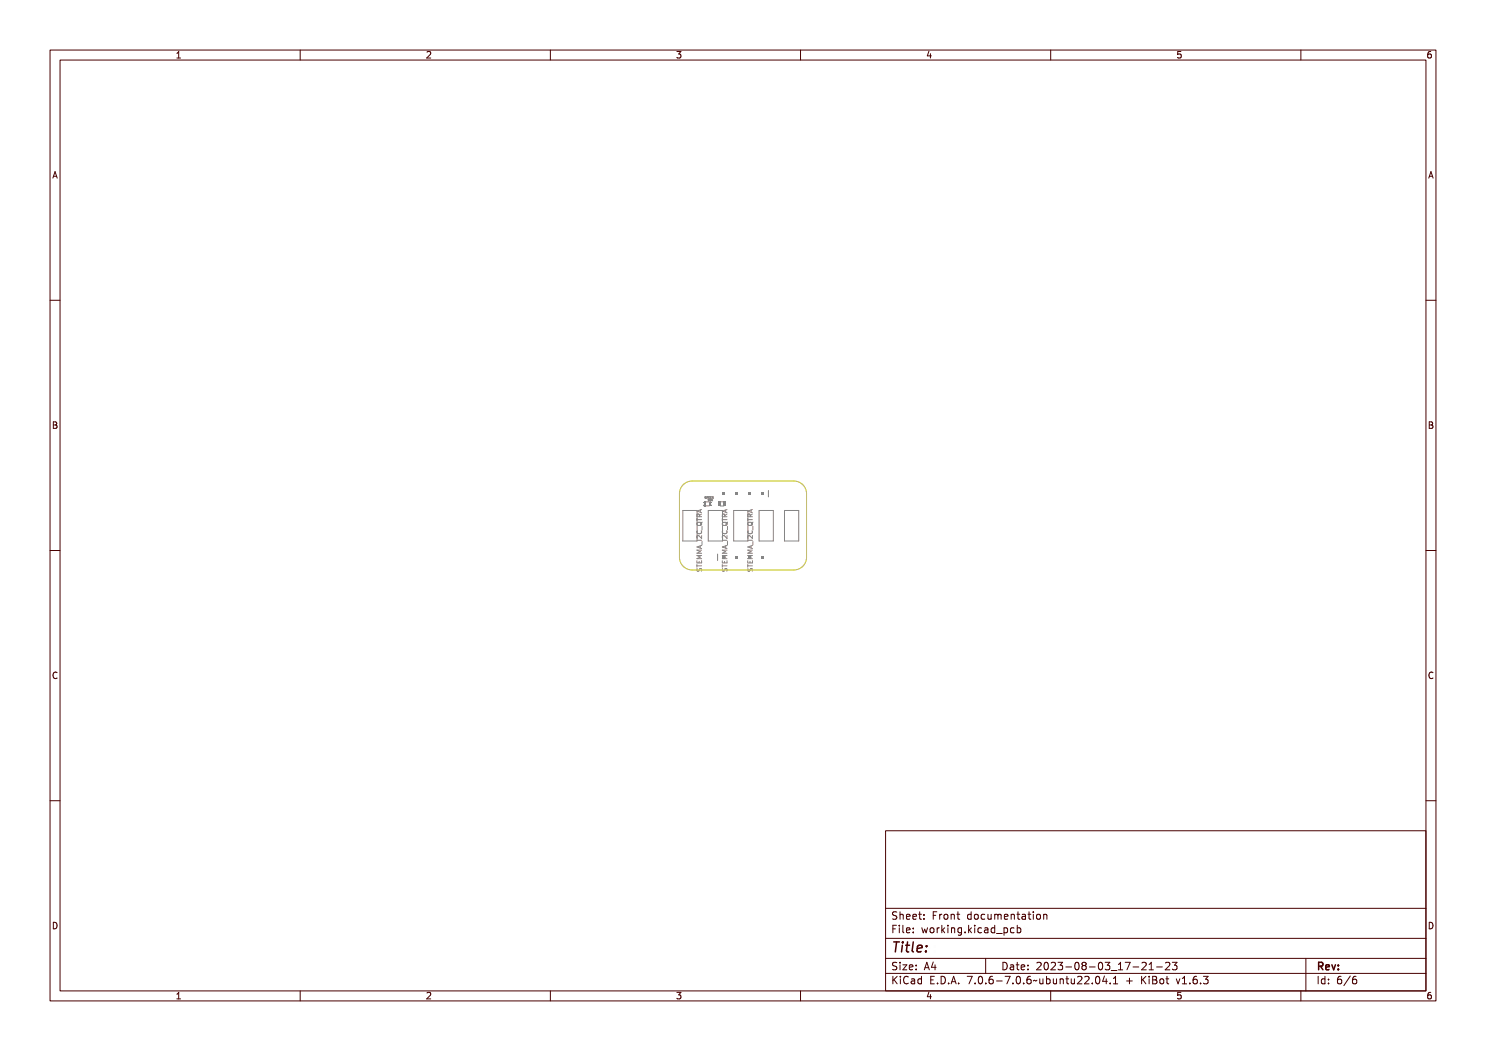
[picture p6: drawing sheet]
<svg xmlns="http://www.w3.org/2000/svg" width="297mm" height="210mm" viewBox="0 0 297 210" stroke-linecap="round" stroke-linejoin="round" font-family="sans-serif">
<defs><g id="words">
<text font-size="2.7" fill="#480000" x="178" y="190.3">Title:</text>
<g font-size="2" fill="#480000">
<text x="178" y="183.7">Sheet: Front documentation</text>
<text x="178" y="186.5">File: working.kicad_pcb</text>
<text x="178" y="193.9">Size: A4</text>
<text x="178" y="196.6">KiCad E.D.A. 7.0.6-7.0.6~ubuntu22.04.1 + KiBot v1.6.3</text>
<text x="200" y="193.9">Date: 2023-08-03_17-21-23</text>
<text x="263" y="196.6">Id: 6/6</text>
<text x="263" y="193.9">Rev:</text>
</g>
<g font-size="1.7" fill="#480000">
<text x="35" y="11.7">1</text>
<text x="85" y="11.7">2</text>
<text x="135" y="11.7">3</text>
<text x="185" y="11.7">4</text>
<text x="235" y="11.7">5</text>
<text x="285" y="11.7">6</text>
<text x="10.5" y="35.7">A</text>
<text x="285.5" y="35.7">A</text>
<text x="10.5" y="85.6">B</text>
<text x="285.5" y="85.6">B</text>
<text x="10.5" y="135.7">C</text>
<text x="285.5" y="135.7">C</text>
<text x="10.5" y="185.6">D</text>
<text x="285.5" y="185.6">D</text>
<text x="35" y="199.7">1</text>
<text x="85" y="199.7">2</text>
<text x="135" y="199.7">3</text>
<text x="185" y="199.7">4</text>
<text x="235" y="199.7">5</text>
<text x="285" y="199.7">6</text>
</g>
<g font-size=".5" fill="#848484">
<text x="141.2" y="99.6">GREEN</text>
<text x="141.6" y="100.1">10K</text>
</g>
</g></defs>
<g fill="none" stroke="#848484" stroke-width=".2">
<path d="M141 99.2l-.1 .2 .1 .2M141.2 99.3h.2l-.1 .1v.2l.1-.2v.2h-.2zM141.5 99.2l.2 .1 .1 .3-.2-.1-.1 .1zM141.5 99.8h.1M141.6 99.3l.1 .1zM141.7 99.8h.1l.1 .3h-.2zM141.8 99.2h.2l-.1 .1 .1 .1-.1 .2h.1h-.2zM142.1 99.8v.3zM142.1 99.2h.2l-.1 .1 .1 .1-.1 .2h.1h-.2zM142.3 99.8v.1l.2-.1-.1 .1 .1 .2-.1-.2-.1 .2zM142.4 99.2l.2 .3v-.3v.4l-.2-.3v.3zM136.5 102h2.8v6.1h-2.8z"/>
<path d="M139.3 104.6l.3-.2h.5l.1 .2v.3l-.3 .1-.5-.1-.1-.1M139.3 112v.5h.9v-.5M139.3 112.8v.5M139.3 113.1h.9M139.3 102.9l.2-.2 .2 .1 .1 .4M139.3 108h.9M139.3 107.4l.1 .1M139.3 103.8h.9M139.3 103.2h.9M139.3 113.6l.1 .5a.39 .39 0 0 0 .5-.5l.3 .1v.4M139.4 111.5l.1 .3h.8v.1h-.8l-.1 .3zM139.4 110.8h.1v.4h.2v-.4h.1v.4h.4v-.4h.1v.6h-.9z"/>
<path d="M139.4 110h.9v.1h-.8l.4 .2-.4 .3h.8v.1h-.9v-.2l.4-.1-.4-.2zM139.4 109.3h.9v.1h-.8l.4 .2-.4 .2h.8v.1h-.9v-.1l.4-.2-.4-.2zM139.4 108.8l.9-.3-.3 .2v.3l.3 .2-.9-.3zM139.4 107.1l.1 .2h.7l.1-.2v.5l-.1-.2h-.7l-.1 .2zM139.4 103.2l.1 .3h.8v.1h-.8l-.1 .3zM139.4 102l.9-.3-.3 .2v.3l.3 .2-.9-.3zM139.4 106.1l-.1 .1M139.4 112.4h.1l-.1 .1a.18 .18 0 0 0 .2 .3 .17 .17 0 0 0 .1-.2 .28 .28 0 0 1 .5-.2 .28 .28 0 0 1-.1 .5v-.1a.22 .22 0 0 0 .1-.3 .22 .22 0 0 0-.3 0 .22 .22 0 0 0-.1 .3 .3 .3 0 0 1-.4 0 .3 .3 0 0 1 0-.4zM139.4 105.5h.1a.32 .32 0 0 0 .3 .5 .32 .32 0 0 0 .3-.5h.1a.44 .44 0 0 1-.4 .6 .44 .44 0 0 1-.4-.6zM139.4 106.4l.3-.1 .5 .4v-.4h.1v.6l-.7-.5-.1 .1v.4h-.1zM139.4 102.6l.3-.1 .1 .2 .5-.3-.4 .5v.1h.4v.1h-.9zM139.5 104.1l.5-.1 .3 .2 .1-.1-.1 .2a.47 .47 0 0 1-.5 .3 .47 .47 0 0 1-.4-.4z"/>
<path d="M139.5 104.2a.41 .41 0 0 1 .4-.1 .41 .41 0 0 1 .3 .3 .41 .41 0 0 1-.4 .1 .41 .41 0 0 1-.3-.3zM139.5 108.8l.4-.1v.3zM139.5 102l.4-.1v.3zM139.5 102.7h.2l.1 .3h-.3zM139.7 112.2v.3M140 101.9v.4M140 109.1v.4M140.1 106.1a.45 .45 0 0 1-.2 .6 .45 .45 0 0 1-.6-.4M140.2 107v.6l-.5-.5-.2-.1-.2 .2M140.2 111h-.9l.7 .3-.7 .3h.9M140.2 109.9h-.9l.7 .3-.7 .4h.9M140.2 109l-.9 .3 .9 .3"/>
<path d="M140.2 102.7l-.4 .3M140.2 101.8l-.9 .3 .9 .3M140.3 105.2v.7M140.3 108.2v.7M140.3 104.3l-.3 .5M140.5 107.7l.1 .8zM140.5 104.7l.1 .7zM140.6 100.4l.3 .3-.3 .3M141 101.1h.7M141 100.3h.7M141.5 100.1h.2M142.2 100.4l-.3 .3 .3 .3"/>
<path d="M144.4 113.1h.9M144.4 112v.5h.9v-.5M144.4 108h.9M144.4 103.8h.9M144.4 103.6v.5M144.4 112.8v.5M144.4 113.6l.1 .5a.39 .39 0 0 0 .4-.5l.4 .1v.4M144.4 104.5l.3-.1h.5l.1 .4-.3 .2-.5-.1zM144.4 111.5l.1 .3h.8v.1h-.8l-.1 .3zM144.4 110.8h.1v.4h.3v-.4h.1v.4h.3v-.4h.1v.6h-.9zM144.4 110h.9v.1h-.8l.5 .2-.5 .3h.8v.1h-.9v-.2l.5-.1-.5-.2zM144.4 109.3h.9v.1h-.8l.5 .2-.5 .2h.8v.1h-.9v-.1l.5-.2-.5-.2z"/>
<path d="M144.4 108.8l.9-.3-.2 .2v.3l.2 .2-.9-.3zM144.4 107.1l.1 .2h.7l.1-.2v.5l-.1-.2h-.7l-.1 .2zM144.4 103.2l.1 .3h.8v.1h-.8l-.1 .3zM144.4 102l.9-.3-.2 .2v.3l.2 .2-.9-.3zM144.5 106.1a.42 .42 0 0 0 .3 .6 .42 .42 0 0 0 .4-.6M144.5 112.4h.1l-.1 .1a.18 .18 0 0 0 .2 .3 .17 .17 0 0 0 .1-.2 .28 .28 0 0 1 .5-.2 .28 .28 0 0 1-.1 .5v-.1a.22 .22 0 0 0 .1-.3 .22 .22 0 0 0-.4 0 .22 .22 0 0 0 0 .3 .3 .3 0 0 1-.4 0 .3 .3 0 0 1 0-.4zM144.5 105.5h.1a.32 .32 0 0 0 .3 .5 .32 .32 0 0 0 .3-.5h.1a.44 .44 0 0 1-.4 .6 .44 .44 0 0 1-.4-.6zM144.5 106.4l.3-.1 .4 .4v-.4h.1v.6l-.6-.5-.2 .1 .1 .4h-.1zM144.5 102.6l.3-.1 .1 .2 .4-.3-.3 .5v.1h.3v.1h-.9zM144.5 104.1l.6-.1 .2 .2 .2-.1-.1 .2a.47 .47 0 0 1-.6 .3 .47 .47 0 0 1-.4-.4zM144.5 104.2a.41 .41 0 0 1 .4-.1 .41 .41 0 0 1 .3 .3 .41 .41 0 0 1-.4 .1 .41 .41 0 0 1-.3-.3zM144.5 108.8l.5-.1v.3z"/>
<path d="M144.5 102l.5-.1v.3zM144.6 102.7h.2l.1 .3h-.4zM144.8 112.2v.3M144.9 103.2l-.1-.4h-.3l-.1 .4h.9M145 101.9v.4M145 109.1v.4M145.3 104.5l-.2 .3M145.3 111h-.9l.6 .3-.6 .3h.9M145.3 109.9h-.9l.6 .3-.6 .4h.9M145.3 107v.6l-.7-.6-.2 .2 .1 .3M145.3 109l-.9 .3 .9 .3M145.3 102.7l-.4 .3"/>
<path d="M145.3 101.8l-.9 .3 .9 .3M145.4 105.2v.7M145.4 108.2v.7M145.4 104.3l-.1 .2M145.6 107.7v.8zM145.6 104.7v.7zM149.4 113.1h1M149.4 112v.5h1v-.5M149.4 108h1M149.4 103.8h1M149.4 103.6v.5M149.4 112.8v.5"/>
<path d="M149.5 113.6v.5a.39 .39 0 0 0 .5-.5l.3 .1v.4M149.5 104.5l.3-.1h.5l.1 .4-.3 .2-.5-.1zM149.5 111.5l.1 .3h.8v.1h-.8l-.1 .3zM149.5 110.8h.1v.4h.3v-.4h.1v.4h.3v-.4h.1v.6h-.9zM149.5 110h.9v.1h-.8l.5 .2-.5 .3h.8v.1h-.9v-.2l.5-.1-.5-.2zM149.5 109.3h.9v.1h-.8l.5 .2-.5 .2h.8v.1h-.9v-.1l.5-.2-.5-.2zM149.5 108.8l.9-.3-.2 .2v.3l.2 .2-.9-.3zM149.5 107.1l.1 .2h.7l.1-.2v.5l-.1-.2h-.7l-.1 .2zM149.5 103.2l.1 .3h.8v.1h-.8l-.1 .3zM149.5 102l.9-.3-.2 .2v.3l.2 .2-.9-.3zM149.5 106.1a.42 .42 0 0 0 .4 .6 .42 .42 0 0 0 .4-.6M149.5 112.4h.2l-.1 .1a.17 .17 0 0 0 .1 .3 .17 .17 0 0 0 .2-.2 .28 .28 0 0 1 .5-.2 .28 .28 0 0 1-.1 .5v-.1a.22 .22 0 0 0 0-.3 .22 .22 0 0 0-.3 0 .22 .22 0 0 0 0 .3 .3 .3 0 0 1-.5 0 .3 .3 0 0 1 0-.4z"/>
<path d="M149.5 105.5h.2a.32 .32 0 0 0 .3 .5 .32 .32 0 0 0 .3-.5h.1a.44 .44 0 0 1-.4 .6 .44 .44 0 0 1-.5-.6zM149.6 106.4l.3-.1 .4 .4v-.4h.1v.6l-.6-.5-.2 .1 .1 .4h-.1zM149.6 102.6l.3-.1 .1 .2 .4-.3-.4 .5v.1h.4v.1h-.9zM149.6 104.1l.5-.1 .3 .2 .1-.1-.1 .2a.47 .47 0 0 1-.5 .3 .47 .47 0 0 1-.4-.4zM149.6 104.2a.41 .41 0 0 1 .4-.1 .41 .41 0 0 1 .3 .3 .41 .41 0 0 1-.4 .1 .41 .41 0 0 1-.3-.3zM149.6 108.8l.5-.1v.3zM149.6 102l.5-.1v.3zM149.7 102.7h.2v.3h-.3zM149.9 112.2v.3M149.9 103.2v-.4h-.4l-.1 .4h1M150.1 101.9v.4M150.1 109.1v.4"/>
<path d="M150.4 111h-1l.7 .3-.7 .3h1M150.4 109.9h-1l.7 .3-.7 .4h1M150.4 107v.6l-.7-.6-.3 .2 .1 .3M150.4 109l-1 .3 1 .3M150.4 102.7l-.5 .3M150.4 101.8l-1 .3 1 .3M150.5 105.2v.7M150.5 108.2v.7M150.5 104.3l-.3 .5M150.7 107.7v.8zM150.7 104.7v.7z"/>
<circle cx="142.1" cy="99.9" r=".17"/>
<circle cx="142.1" cy="99.9" r=".03"/>
<circle cx="140.8" cy="101" r=".08"/>
</g>
<g fill="#848484">
<path d="M140.5 100.9h.2v.2h-.2z" fill-rule="evenodd"/>
<path d="M140.7 101.1h.3z" fill-rule="evenodd"/>
<path d="M140.8 100.2h.2v.9h-.2z" fill-rule="evenodd"/>
<path d="M141.7 100.9h.5v.2h-.5z" fill-rule="evenodd"/>
<path d="M141.7 100.4h.3v.6h-.3z" fill-rule="evenodd"/>
<path d="M141.9 100.9l.1 .1z" fill-rule="evenodd"/>
<path d="M141.9 100.4l.1 .1z" fill-rule="evenodd"/>
<path d="M140.5 100.2h.3v.2h-.3z" fill-rule="evenodd"/>
<path d="M141.7 100.2h.5v.2h-.5z" fill-rule="evenodd"/>
</g>
<path d="M143.4 110.7v1.3" fill="none" stroke="#848484" stroke-width=".2"/>
<g fill="#848484">
<path d="M144.4 111.1h.5v.5h-.5z" fill-rule="evenodd"/>
<path d="M147 111.1h.5v.5h-.5z" fill-rule="evenodd"/>
<path d="M149.5 111.1h.5v.5h-.5z" fill-rule="evenodd"/>
<path d="M152.1 111.1h.5v.5h-.5z" fill-rule="evenodd"/>
</g>
<path d="M144 101.1h.7M144 100.3h.7" fill="none" stroke="#848484" stroke-width=".2"/>
<g fill="#848484">
<path d="M144.6 100.2h.5v1h-.5z" fill-rule="evenodd"/>
<path d="M143.5 100.2h.5v1h-.5z" fill-rule="evenodd"/>
</g>
<path d="M153.6 98v1.3M141.6 102h2.8v6.1h-2.8z" fill="none" stroke="#848484" stroke-width=".2"/>
<g fill="#848484">
<path d="M152.1 98.4h.5v.5h-.5z" fill-rule="evenodd"/>
<path d="M149.5 98.4h.5v.5h-.5z" fill-rule="evenodd"/>
<path d="M147 98.4h.5v.5h-.5z" fill-rule="evenodd"/>
<path d="M144.4 98.4h.5v.5h-.5z" fill-rule="evenodd"/>
</g>
<path d="M146.6 102h2.9v6.1h-2.9zM151.7 102h2.9v6.1h-2.9zM156.8 102h2.8v6.1h-2.8z" fill="none" stroke="#848484" stroke-width=".2"/>
<path d="M136.8 96.7l1-.5 .5-.1h20.4a2.54 2.54 0 0 1 2.5 2.6v12.7a2.54 2.54 0 0 1-2.5 2.5h-20.4a2.54 2.54 0 0 1-2.5-2.5v-12.7a2.53 2.53 0 0 1 1-2z" fill="none" stroke="#c2c200" stroke-width=".2"/>
<g fill="none" stroke="#480000" stroke-width=".2">
<path d="M10 10h277v190h-277zM12 12h273v186h-273zM60 10v2M110 10v2M160 10v2M210 10v2M260 10v2M10 60h2M285 60h2M10 110h2M285 110h2M10 160h2"/>
<path d="M285 160h2M177 166h108v32h-108zM60 198v2M110 198v2M160 198v2M177 181.5h108M177 187.5h108M177 191.5h108M177 194.5h108M178.1 195.2h.2v.6l.6-.6h.3l-.6 .6 .6 .8h-.2l-.5-.7-.2 .2v.5h-.2zM178.2 185h.9v.2h-.7v.4h.6v.2h-.6v.7h-.2zM178.3 182.4l.5-.1h.2v.2a.31 .31 0 0 0-.5-.1 .31 .31 0 0 0 0 .5 .5 .5 0 0 1 .6 .6 .5 .5 0 0 1-.8 .2l-.1-.2a.34 .34 0 0 0 .4 .1 .34 .34 0 0 0 .1-.5 .47 .47 0 0 1-.5-.2 .47 .47 0 0 1 .1-.5z"/>
<path d="M178.3 192.5l.5-.1h.2v.2a.31 .31 0 0 0-.5-.1 .31 .31 0 0 0 0 .5 .5 .5 0 0 1 .6 .6 .5 .5 0 0 1-.8 .2l-.1-.2a.34 .34 0 0 0 .4 .1 .34 .34 0 0 0 .1-.5 .47 .47 0 0 1-.5-.2 .47 .47 0 0 1 .1-.5zM179.4 182.2h.2v.6a.35 .35 0 0 1 .4-.1 .35 .35 0 0 1 .2 .4v.6h-.2v-.8h-.4v.8h-.2zM179.5 185.4h.4v.9h.4v.2h-.9v-.2h.3v-.8h-.2zM179.5 192.8h.4v.9h.4v.1h-.9v-.1h.3v-.8h-.2zM179.5 195.6h.4v.9h.4v.1h-.9v-.1h.3v-.8h-.2zM179.7 184.9h.2v.3h-.2zM179.7 192.3h.2v.3h-.2zM179.7 195.1h.2v.3h-.2zM180.6 184.9h.4v1.3l.4 .1v.2l-.5-.2v-1.2h-.3zM180.6 192.8h.8l-.6 .9h.6v.1h-.8l.6-.9h-.6zM180.7 182.8l.1-.1a.49 .49 0 0 1 .5 0 .49 .49 0 0 1 .2 .5h-.8a.42 .42 0 0 0 .3 .4 .42 .42 0 0 0 .4-.1 .47 .47 0 0 1-.4 .3 .47 .47 0 0 1-.4-.3zM180.7 195.4a.4 .4 0 0 1 .4-.3 .4 .4 0 0 1 .4 .3 .56 .56 0 0 0-.8 .4 .56 .56 0 0 0 .5 .7l.3-.1a.43 .43 0 0 1-.5 .3 .43 .43 0 0 1-.4-.4v-.6z"/>
<path d="M180.8 182.9l.4-.1 .1 .3h-.6zM181.8 195.6l.3-.1a.43 .43 0 0 1 .5 .5v.6h-.1v-.1a.38 .38 0 0 1-.5 .2 .38 .38 0 0 1-.2-.5 .38 .38 0 0 1 .4-.2h.3a.35 .35 0 0 0-.3-.4 .35 .35 0 0 0-.4 .2zM181.9 182.8l.1-.1a.49 .49 0 0 1 .5 0 .49 .49 0 0 1 .2 .5h-.8a.42 .42 0 0 0 .3 .4 .42 .42 0 0 0 .5-.1 .47 .47 0 0 1-.5 .3 .47 .47 0 0 1-.4-.3zM181.9 185.5l.1-.1a.49 .49 0 0 1 .5 0 .49 .49 0 0 1 .2 .5h-.8a.42 .42 0 0 0 .3 .4 .42 .42 0 0 0 .5-.1 .47 .47 0 0 1-.5 .3 .47 .47 0 0 1-.4-.3zM181.9 192.9l.1-.1a.49 .49 0 0 1 .5 0 .49 .49 0 0 1 .2 .5h-.8a.42 .42 0 0 0 .3 .4 .42 .42 0 0 0 .5-.1 .47 .47 0 0 1-.5 .3 .47 .47 0 0 1-.4-.3zM182 196.2l.5-.1a.31 .31 0 0 1-.2 .4 .31 .31 0 0 1-.4-.1zM182 182.9l.4-.1 .1 .3h-.6zM182 185.6l.4-.1 .1 .3h-.6zM182 193l.4-.1 .1 .3h-.6zM183 195.7l.4-.2 .2 .2v-.6h.2v1.5h-.2v-.1a.42 .42 0 0 1-.5 .1 .42 .42 0 0 1-.2-.5zM183.2 195.8l.1-.1a.4 .4 0 0 1 .3 .4 .4 .4 0 0 1-.3 .4l-.2-.2zM183.2 182.3h.2v.4h.4v.1h-.4v.7l.4 .1v.1h-.4l-.1-.1-.1-.8h-.3v-.1h.3z"/>
<path d="M183.3 185.4h.2v.3h-.2zM183.3 186.2h.2v.3h-.2zM183.3 192.8h.2v.3h-.2zM183.3 193.6h.2v.2h-.2zM184.5 182.7h.2v.3h-.2zM184.5 183.5h.2v.2h-.2zM185.2 185.4h.2l.2 .8 .1-.5h.2l.2 .5 .1-.8h.2l-.2 1.1h-.2l-.2-.7-.2 .7h-.1zM185.4 195.2h.9v.2h-.7v.4h.6v.2h-.6v.5h.7v.1h-.9zM185.7 192.4h.2l.5 1.4h-.2l-.1-.3h-.5l-.1 .3h-.2zM185.8 192.6l.2 .7h-.4zM186.6 182.3h.9v.2h-.7v.4h.6v.2h-.6v.6h-.2zM186.8 185.6l.1-.1a.39 .39 0 0 1 .4 .4 .39 .39 0 0 1-.4 .4l-.1-.2z"/>
<path d="M186.9 196.4h.2v.2h-.2zM187.1 192.4h.2v.9h.2v.2h-.2v.3h-.2v-.3h-.6zM187.1 192.6v.7h-.4zM187.8 195.2a.76 .76 0 0 1 .9 .7 .76 .76 0 0 1-.9 .7zM188 195.4a.57 .57 0 0 1 .5 .5 .57 .57 0 0 1-.5 .6zM188 182.7h.2v.2v-.1a.29 .29 0 0 1 .3-.2 .29 .29 0 0 1 .3 .3 .37 .37 0 0 0-.5-.1 .37 .37 0 0 0-.1 .4v.5h-.2zM188 185.4h.2v.2v-.1a.29 .29 0 0 1 .3-.2 .29 .29 0 0 1 .3 .3 .37 .37 0 0 0-.5-.1 .37 .37 0 0 0-.1 .4v.6h-.2zM189.1 184.9h.1v.9l.5-.4h.2l-.4 .4 .5 .7h-.2l-.4-.6-.2 .1v.5h-.1zM189.2 182.9l.1-.1a.39 .39 0 0 1 .4 .4 .39 .39 0 0 1-.4 .4l-.1-.2zM189.3 196.4h.3v.2h-.3zM190.2 182.7h.2v.1a.35 .35 0 0 1 .4-.1 .35 .35 0 0 1 .3 .4v.6h-.2l-.1-.8h-.3l-.1 .8h-.2zM190.3 185.4h.4v.9h.4v.2h-.9v-.2h.4v-.8h-.3z"/>
<path d="M190.5 195.2h.3l.4 1.4h-.2l-.1-.3h-.5l-.1 .3h-.2zM190.6 184.9h.1v.3h-.1zM190.6 195.4l.2 .7h-.4zM191.4 185.4h.2v.1a.35 .35 0 0 1 .4-.1 .35 .35 0 0 1 .3 .4v.7h-.2l-.1-.9h-.3l-.1 .9h-.2zM191.7 182.3h.1v.4h.4v.1h-.4v.7l.4 .1v.1h-.4l-.1-.1v-.8h-.3v-.1h.3zM191.7 196.4h.3v.2h-.3zM192.7 185.5l.3-.2 .3 .2v-.1h.2v1a.53 .53 0 0 1-.8 .4v-.2a.36 .36 0 0 0 .4 .1 .36 .36 0 0 0 .2-.4l-.1 .1a.53 .53 0 0 1-.7-.3 .53 .53 0 0 1 .2-.6zM192.8 185.6l.1-.1a.39 .39 0 0 1 .4 .4 .39 .39 0 0 1-.4 .4l-.1-.2zM193.8 195.2h.9l-.5 1.4h-.2l.5-1.2h-.7zM193.9 182.8l.3-.2 .3 .2v-.6h.2v1.5h-.2v-.1a.42 .42 0 0 1-.6 .1 .42 .42 0 0 1-.1-.5zM194.1 182.8a.4 .4 0 0 1 .4 .4 .4 .4 0 0 1-.4 .4l-.2-.4zM194.1 186.2h.3v.3h-.3z"/>
<path d="M195.1 184.9h.2v.9l.4-.4h.3l-.5 .4 .5 .7h-.2l-.4-.6-.1 .1v.5h-.2zM195.2 182.9l.1-.1a.39 .39 0 0 1 .4 .4 .39 .39 0 0 1-.4 .4l-.1-.2zM195.3 196.4h.3v.2h-.3zM196.3 185.4h.5v.9h.3v.2h-.9v-.2h.4v-.8h-.3zM196.3 195.4a.57 .57 0 0 1 .7 0 .57 .57 0 0 1 .1 .8 .5 .5 0 0 1-.6 .5 .5 .5 0 0 1-.3-.8zM196.4 182.8a.39 .39 0 0 1 .4-.2 .39 .39 0 0 1 .3 .3 .4 .4 0 0 0-.6 0 .4 .4 0 0 0 0 .6 .4 .4 0 0 0 .6 0 .45 .45 0 0 1-.6 .3 .45 .45 0 0 1-.3-.6zM196.5 195.4a.61 .61 0 0 1 .4 1l-.1 .1a.61 .61 0 0 1-.4-1zM196.6 184.9h.2v.3h-.2zM197 191.5v3M197.4 182.7h.2v.8l.2 .1 .3-.2v-.7h.2v1h-.2v-.1a.35 .35 0 0 1-.4 .2 .35 .35 0 0 1-.3-.5zM197.6 185.5a.39 .39 0 0 1 .4-.2 .39 .39 0 0 1 .3 .3 .4 .4 0 0 0-.6 0 .4 .4 0 0 0 0 .6 .4 .4 0 0 0 .6 0 .45 .45 0 0 1-.6 .3 .45 .45 0 0 1-.3-.6zM197.7 196.4h.3v.2h-.3z"/>
<path d="M198.6 182.7l.5 .1 .3-.1 .2 1h-.2l-.1-.9-.2 .1v.8h-.1l-.2-.9-.1 .9h-.1zM198.7 185.4l.2-.1a.43 .43 0 0 1 .6 .5v.7h-.2v-.2a.38 .38 0 0 1-.5 .2 .38 .38 0 0 1-.2-.5 .38 .38 0 0 1 .5-.2h.2a.35 .35 0 0 0-.3-.4 .35 .35 0 0 0-.3 .2zM198.7 195.4a.38 .38 0 0 1 .4-.3 .38 .38 0 0 1 .3 .3 .43 .43 0 0 0-.5 0 .43 .43 0 0 0-.1 .5 .46 .46 0 0 1 .7 .1 .46 .46 0 0 1-.2 .6 .46 .46 0 0 1-.7-.2zM198.8 186l.5-.1a.31 .31 0 0 1-.1 .4 .31 .31 0 0 1-.4-.1zM199.9 185.5l.3-.2 .3 .2v-.6h.2v1.6h-.2v-.2a.42 .42 0 0 1-.5 .1 .42 .42 0 0 1-.2-.5zM199.9 182.8l.2-.1a.49 .49 0 0 1 .5 0 .49 .49 0 0 1 .1 .5h-.7a.42 .42 0 0 0 .2 .4 .42 .42 0 0 0 .5-.1 .47 .47 0 0 1-.4 .3 .47 .47 0 0 1-.5-.3zM200 196h.5v.2h-.5zM200 185.6l.1-.1a.39 .39 0 0 1 .4 .4 .39 .39 0 0 1-.4 .4l-.1-.2zM200.1 182.9l.3-.1 .2 .3h-.6zM200.1 192.4a.76 .76 0 0 1 1 .7 .76 .76 0 0 1-1 .7zM200.3 192.6a.57 .57 0 0 1 .6 .5 .57 .57 0 0 1-.6 .6zM200.9 186.8l1.2 .1z"/>
<path d="M201 195.2h.9l-.5 1.4h-.2l.5-1.2h-.7zM201.1 182.7h.1v.1a.35 .35 0 0 1 .5-.1 .35 .35 0 0 1 .2 .4v.6h-.2v-.8h-.4l-.1 .8h-.1zM201.4 192.8l.3-.1a.43 .43 0 0 1 .5 .5v.6h-.1v-.1a.38 .38 0 0 1-.5 .2 .38 .38 0 0 1-.2-.5 .38 .38 0 0 1 .4-.2h.3a.35 .35 0 0 0-.3-.4 .35 .35 0 0 0-.4 .2zM201.6 193.4l.5-.1a.31 .31 0 0 1-.2 .4 .31 .31 0 0 1-.4-.1zM202.2 185.4h.2v.1a.53 .53 0 0 1 .8 .3 .53 .53 0 0 1-.6 .7l-.2-.2v.6h-.2zM202.5 182.3h.2v.4h.4v.1h-.4v.7l.4 .1v.1h-.4l-.2-.1v-.8h-.3v-.1h.3zM202.5 185.6l.1-.1a.4 .4 0 0 1 .4 .4 .4 .4 0 0 1-.4 .4l-.2-.2zM202.5 196.4h.3v.2h-.3zM202.8 192.4h.2v.4h.4v.1h-.4v.7l.4 .1v.1h-.4l-.2-.1v-.8h-.3v-.1h.3zM203.5 182.7l.3-.1a.43 .43 0 0 1 .5 .5v.6h-.2v-.1a.38 .38 0 0 1-.5 .2 .38 .38 0 0 1-.2-.5 .38 .38 0 0 1 .5-.2h.2a.35 .35 0 0 0-.2-.4 .35 .35 0 0 0-.4 .2zM203.5 195.4a.57 .57 0 0 1 .8 0 .57 .57 0 0 1 0 .8 .5 .5 0 0 1-.6 .5 .5 .5 0 0 1-.3-.8zM203.6 185.5a.39 .39 0 0 1 .4-.2 .39 .39 0 0 1 .3 .3 .4 .4 0 0 0-.5 0 .4 .4 0 0 0 0 .6 .4 .4 0 0 0 .5 0 .45 .45 0 0 1-.6 .3 .45 .45 0 0 1-.2-.6z"/>
<path d="M203.7 183.3l.4-.1a.31 .31 0 0 1-.1 .4 .31 .31 0 0 1-.4-.1zM203.7 195.4a.61 .61 0 0 1 .4 1l-.1 .1a.61 .61 0 0 1-.3-1zM203.9 192.9l.1-.1a.49 .49 0 0 1 .5 0 .49 .49 0 0 1 .2 .5h-.8a.42 .42 0 0 0 .3 .4 .42 .42 0 0 0 .5-.1 .47 .47 0 0 1-.5 .3 .47 .47 0 0 1-.4-.3zM204 193l.4-.1 .1 .3h-.6zM204.7 184.9h.1v.6a.53 .53 0 0 1 .8 .3 .53 .53 0 0 1-.6 .7l-.2-.2v.2h-.1zM204.9 182.3h.2v.4h.4v.1h-.4v.7l.4 .1v.1h-.4l-.2-.1v-.8h-.3v-.1h.3zM204.9 185.6l.1-.1a.39 .39 0 0 1 .4 .4 .39 .39 0 0 1-.4 .4l-.1-.2zM204.9 196.4h.3v.2h-.3zM205.3 192.8h.2v.3h-.2zM205.3 193.6h.2v.2h-.2zM205.9 182.7h.5v.9h.3v.1h-.9v-.1h.4v-.8h-.3zM205.9 195.4a.38 .38 0 0 1 .4-.3 .38 .38 0 0 1 .3 .3 .43 .43 0 0 0-.5 0 .43 .43 0 0 0-.1 .5 .46 .46 0 0 1 .7 .1 .46 .46 0 0 1-.2 .6 .46 .46 0 0 1-.6-.2z"/>
<path d="M206.2 182.2h.2v.3h-.2zM207 196l1-.1a.49 .49 0 0 1-.8 .1l-.2 .2zM207.3 182.9l.1-.1a.39 .39 0 0 1 .4 .4 .39 .39 0 0 1-.4 .4l-.2-.2zM207.4 192.5a.53 .53 0 0 1 .8 .1 .53 .53 0 0 1-.3 .7l-.3 .4h.7v.1h-.9l.3-.5a.4 .4 0 0 0 .3-.4 .4 .4 0 0 0-.3-.4l-.3 .2zM208.3 182.7h.1v.1a.35 .35 0 0 1 .5-.1 .35 .35 0 0 1 .2 .4v.6h-.2v-.8h-.4l-.1 .8h-.1zM208.3 195.6h.1l.1 .8 .2 .1 .2-.2v-.7h.2v1h-.2v-.1a.35 .35 0 0 1-.4 .2 .35 .35 0 0 1-.2-.5zM208.7 192.6a.57 .57 0 0 1 .7 0 .57 .57 0 0 1 .1 .8 .5 .5 0 0 1-.6 .5 .5 .5 0 0 1-.3-.8zM208.9 192.6a.61 .61 0 0 1 .3 1l-.1 .1a.61 .61 0 0 1-.3-1zM209.5 195.1h.2v.6a.53 .53 0 0 1 .7 .3 .53 .53 0 0 1-.6 .7l-.1-.2v.1h-.2zM209.7 195.8l.1-.1a.4 .4 0 0 1 .4 .4 .4 .4 0 0 1-.4 .4l-.1-.2zM209.8 192.5a.53 .53 0 0 1 .8 .1 .53 .53 0 0 1-.3 .7l-.3 .4h.7v.1h-.9l.3-.5a.4 .4 0 0 0 .3-.4 .4 .4 0 0 0-.3-.4l-.3 .2zM210 198v2"/>
<path d="M210.7 195.6h.2v.8l.2 .1 .2-.2v-.7h.2v1h-.2v-.1a.35 .35 0 0 1-.4 .2 .35 .35 0 0 1-.2-.5zM211 192.4a.46 .46 0 0 1 .6 0 .46 .46 0 0 1 .1 .6l-.1 .1a.47 .47 0 0 1 .2 .7 .47 .47 0 0 1-.7 0l-.1-.2a.35 .35 0 0 0 .5 .1 .35 .35 0 0 0 0-.5h-.3v-.2a.29 .29 0 0 0 .4-.1 .29 .29 0 0 0-.1-.4 .29 .29 0 0 0-.4 .1h-.1zM211.9 195.6h.2v.1a.35 .35 0 0 1 .4-.1 .35 .35 0 0 1 .2 .4v.6h-.2v-.8h-.4v.8h-.2zM212.4 193.2h.5v.2h-.5zM213.3 195.2h.2v.4h.4v.1h-.4v.7l.4 .1v.1h-.4l-.2-.1v-.8h-.3v-.1h.3zM213.5 192.6a.57 .57 0 0 1 .7 0 .57 .57 0 0 1 .1 .8 .5 .5 0 0 1-.6 .5 .5 .5 0 0 1-.3-.8zM213.7 192.6a.61 .61 0 0 1 .3 1v.1a.61 .61 0 0 1-.4-1zM214.3 195.6h.2v.8l.2 .1 .2-.2v-.7h.2v1h-.2v-.1a.35 .35 0 0 1-.4 .2 .35 .35 0 0 1-.2-.5zM214.7 192.5a.41 .41 0 0 1 .7-.1 .41 .41 0 0 1-.2 .7 .42 .42 0 0 1 .2 .6 .42 .42 0 0 1-.7 0 .42 .42 0 0 1 .2-.6l-.3-.2zM215.5 195.3a.53 .53 0 0 1 .8 .1 .53 .53 0 0 1-.3 .7l-.3 .4h.6v.1h-.9l.4-.5a.4 .4 0 0 0 .3-.4 .4 .4 0 0 0-.3-.4l-.3 .2zM216 193.2h.5v.2h-.5zM216.7 195.3a.53 .53 0 0 1 .8 .1 .53 .53 0 0 1-.3 .7l-.3 .4h.6v.1h-.9l.4-.5a.4 .4 0 0 0 .3-.4 .4 .4 0 0 0-.3-.4l-.3 .2z"/>
<path d="M217.1 192.6a.57 .57 0 0 1 .7 0 .57 .57 0 0 1 .1 .8 .5 .5 0 0 1-.6 .5 .5 .5 0 0 1-.3-.8zM217.3 192.6a.61 .61 0 0 1 .3 1v.1a.61 .61 0 0 1-.4-1zM218.2 196.4h.2v.2h-.2zM218.2 192.4a.46 .46 0 0 1 .6 0 .46 .46 0 0 1 .1 .6l-.1 .1a.47 .47 0 0 1 .2 .7 .47 .47 0 0 1-.7 0l-.1-.2a.35 .35 0 0 0 .5 .1 .35 .35 0 0 0 0-.5h-.3v-.2a.29 .29 0 0 0 .4-.1 .29 .29 0 0 0-.1-.4 .29 .29 0 0 0-.4 .1h-.1zM219.2 195.4a.57 .57 0 0 1 .7 0 .57 .57 0 0 1 .1 .8 .5 .5 0 0 1-.7 .5 .5 .5 0 0 1-.3-.8zM219.2 194.2l1.3 .1zM219.4 195.4a.61 .61 0 0 1 .3 1l-.1 .1a.61 .61 0 0 1-.3-1zM220.7 192.5l.5-.1v1.3h.3v.1h-.8v-.1h.3v-1.1h-.3zM220.8 195.2h.2v.9h.2v.2h-.2v.3h-.2v-.3h-.6zM220.8 195.4v.7h-.4zM221.8 196.4h.2v.2h-.2zM221.8 192.4h.9l-.5 1.4h-.2l.5-1.2h-.7z"/>
<path d="M222.8 195.3l.5-.1v1.3h.3v.1h-.8v-.1h.3v-1.1h-.3zM223.2 193.2h.5v.2h-.5zM224.2 192.5a.53 .53 0 0 1 .8 .1 .53 .53 0 0 1-.3 .7l-.3 .4h.7v.1h-.9l.3-.5a.4 .4 0 0 0 .4-.4 .4 .4 0 0 0-.4-.4l-.3 .2zM225.4 195.5h.2v.4h.4v.2h-.4v.4h-.2v-.4h-.4v-.2h.4zM225.5 192.5l.5-.1v1.3h.3v.1h-.8v-.1h.3v-1.1h-.3zM226.8 193.2h.5v.2h-.5zM227.5 195.2h.2v.6l.6-.6h.2l-.6 .6 .6 .8h-.2l-.5-.7-.1 .2v.5h-.2zM227.8 192.5a.53 .53 0 0 1 .8 .1 .53 .53 0 0 1-.2 .7l-.4 .4h.7v.1h-.9l.3-.5a.4 .4 0 0 0 .4-.4 .4 .4 0 0 0-.4-.4l-.3 .2zM228.8 195.6h.4v.9h.4v.1h-.9v-.1h.4v-.8h-.3zM229.1 192.4a.46 .46 0 0 1 .6 0 .46 .46 0 0 1 0 .6l-.1 .1a.47 .47 0 0 1 .2 .7 .47 .47 0 0 1-.7 0l-.1-.2a.35 .35 0 0 0 .5 .1 .35 .35 0 0 0 0-.5h-.2v-.2a.29 .29 0 0 0 .4-.1 .29 .29 0 0 0-.2-.4 .29 .29 0 0 0-.3 .1h-.1zM229.1 195.1h.1v.3h-.1zM229.9 195.2h.4a.35 .35 0 0 1 .5 .2 .35 .35 0 0 1-.3 .5 .41 .41 0 0 1 .3 .5 .41 .41 0 0 1-.5 .2h-.4z"/>
<path d="M230.1 196h.2a.27 .27 0 0 1 .3 .2 .27 .27 0 0 1-.3 .3h-.2zM230.1 195.4h.2a.23 .23 0 0 1 .3 .2 .23 .23 0 0 1-.3 .2h-.2zM231.2 193.2h1.1M231.3 195.8l.1-.1a.39 .39 0 0 1 .4 .4 .39 .39 0 0 1-.4 .4l-.1-.2zM232.6 195.2h.1v.4h.4v.1h-.4l.1 .7 .3 .1v.1h-.3l-.2-.1v-.8h-.3v-.1h.3zM233 192.4l.5-.1 .3 .4-.9 1.1h.9M234.3 192.3h.9l-.5 .6 .5 .1v.6l-.2 .2-.7-.2M234.6 195.6h.2l.3 .9 .4-.9h.2l-.4 1h-.3zM236 195.3l.5-.1v1.3h.3v.1h-.8v-.1h.3v-1.1h-.3zM237.4 196.4h.3v.2h-.3zM238.4 195.4a.38 .38 0 0 1 .4-.3 .38 .38 0 0 1 .3 .3 .43 .43 0 0 0-.5 0 .43 .43 0 0 0-.1 .5 .46 .46 0 0 1 .7 .1 .46 .46 0 0 1-.2 .6 .46 .46 0 0 1-.7-.2zM239.8 196.4h.3v.2h-.3z"/>
<path d="M240.7 195.2a.46 .46 0 0 1 .6 0 .46 .46 0 0 1 .1 .6l-.1 .1a.47 .47 0 0 1 .2 .7 .47 .47 0 0 1-.7 0l-.1-.2a.35 .35 0 0 0 .5 .1 .35 .35 0 0 0 0-.5l-.3-.1v-.1a.29 .29 0 0 0 .4-.1 .29 .29 0 0 0-.1-.4 .29 .29 0 0 0-.4 .1h-.1zM260 198v2M261 191.5v6.5M263.2 195.2h.8v.2h-.3v1.1h.3v.1h-.8v-.1h.3v-1.1h-.3zM264.4 195.7l.3-.2 .3 .2v-.6h.2v1.5h-.2v-.1a.42 .42 0 0 1-.5 .1 .42 .42 0 0 1-.2-.5zM264.6 195.8l.1-.1a.4 .4 0 0 1 .3 .4 .4 .4 0 0 1-.3 .4l-.2-.2zM265.9 195.6h.2v.3h-.2zM265.9 196.4h.2v.2h-.2zM268.1 195.4a.38 .38 0 0 1 .3-.3 .38 .38 0 0 1 .4 .3 .43 .43 0 0 0-.5 0 .43 .43 0 0 0-.2 .5 .46 .46 0 0 1 .7 .1 .46 .46 0 0 1-.2 .6 .46 .46 0 0 1-.6-.2zM269.9 195.2h.2l-.8 1.6h-.2zM270.5 195.4a.38 .38 0 0 1 .4-.3 .38 .38 0 0 1 .3 .3 .43 .43 0 0 0-.5 0 .43 .43 0 0 0-.2 .5 .46 .46 0 0 1 .7 .1 .46 .46 0 0 1-.2 .6 .46 .46 0 0 1-.6-.2z"/>
<circle cx="187" cy="185.9" r=".53"/>
<circle cx="189.4" cy="183.2" r=".53"/>
<circle cx="195.4" cy="183.2" r=".53"/>
<circle cx="196.7" cy="195.9" r=".13"/>
<circle cx="199.1" cy="196.2" r=".32"/>
<circle cx="203.9" cy="195.9" r=".13"/>
<circle cx="206.3" cy="196.2" r=".32"/>
<circle cx="207.4" cy="183.2" r=".53"/>
<circle cx="209" cy="193.1" r=".13"/>
<circle cx="213.8" cy="193.1" r=".13"/>
<circle cx="215" cy="193.4" r=".29"/>
<circle cx="215" cy="192.8" r=".25"/>
<circle cx="217.4" cy="193.1" r=".13"/>
<circle cx="219.5" cy="195.9" r=".13"/>
<circle cx="231.5" cy="196.1" r=".53"/>
<circle cx="238.8" cy="196.2" r=".32"/>
<circle cx="268.5" cy="196.2" r=".32"/>
<circle cx="270.9" cy="196.2" r=".32"/>
</g>
<g fill="none" stroke="#480000" stroke-width=".3">
<path d="M178.1 188.4h1.4v.2h-.6v1.7h-.2v-1.7h-.6zM179.9 188.8h.7v1.3h.4v.2h-1.2v-.2h.5v-1.1h-.4zM180.3 188.3h.3v.3h-.3zM181.8 188.4h.2v.4h.6v.2h-.6v1l.6 .1v.2a.55 .55 0 0 1-.8-.5v-.8h-.4v-.2h.4zM183 188.3h.6l.1 1.6 .1 .2h.4v.2a.54 .54 0 0 1-.8-.5v-1.4h-.4zM184.8 189a.65 .65 0 0 1 .8-.1 .65 .65 0 0 1 .3 .7h-1.1a.56 .56 0 0 0 .4 .5 .56 .56 0 0 0 .6-.1v.2a.81 .81 0 0 1-1.1-.1 .81 .81 0 0 1 .1-1.1zM185 189.1l.4-.1 .2 .4h-.8zM186.7 188.9h.3v.4h-.3zM186.7 189.9h.3v.4h-.3zM263.1 192.4a.73 .73 0 0 1 .9 .2v.3l-.3 .3 .5 .6h-.2l-.3-.4-.2-.2h-.2v.6h-.2zM263.3 192.6h.2a.26 .26 0 0 1 .3 .2 .26 .26 0 0 1-.2 .3h-.3zM264.5 192.9l.1-.1a.49 .49 0 0 1 .5 0 .49 .49 0 0 1 .2 .5h-.8a.42 .42 0 0 0 .3 .4 .42 .42 0 0 0 .4-.1 .47 .47 0 0 1-.4 .3 .47 .47 0 0 1-.4-.3z"/>
<path d="M264.6 193l.3-.1 .2 .3h-.6zM265.5 192.8h.2l.3 .9 .3-.9h.2l-.4 1h-.2zM267.1 192.8h.2v.3h-.2zM267.1 193.6h.2v.2h-.2z"/>
</g>
<use href="#words"/>
</svg>
